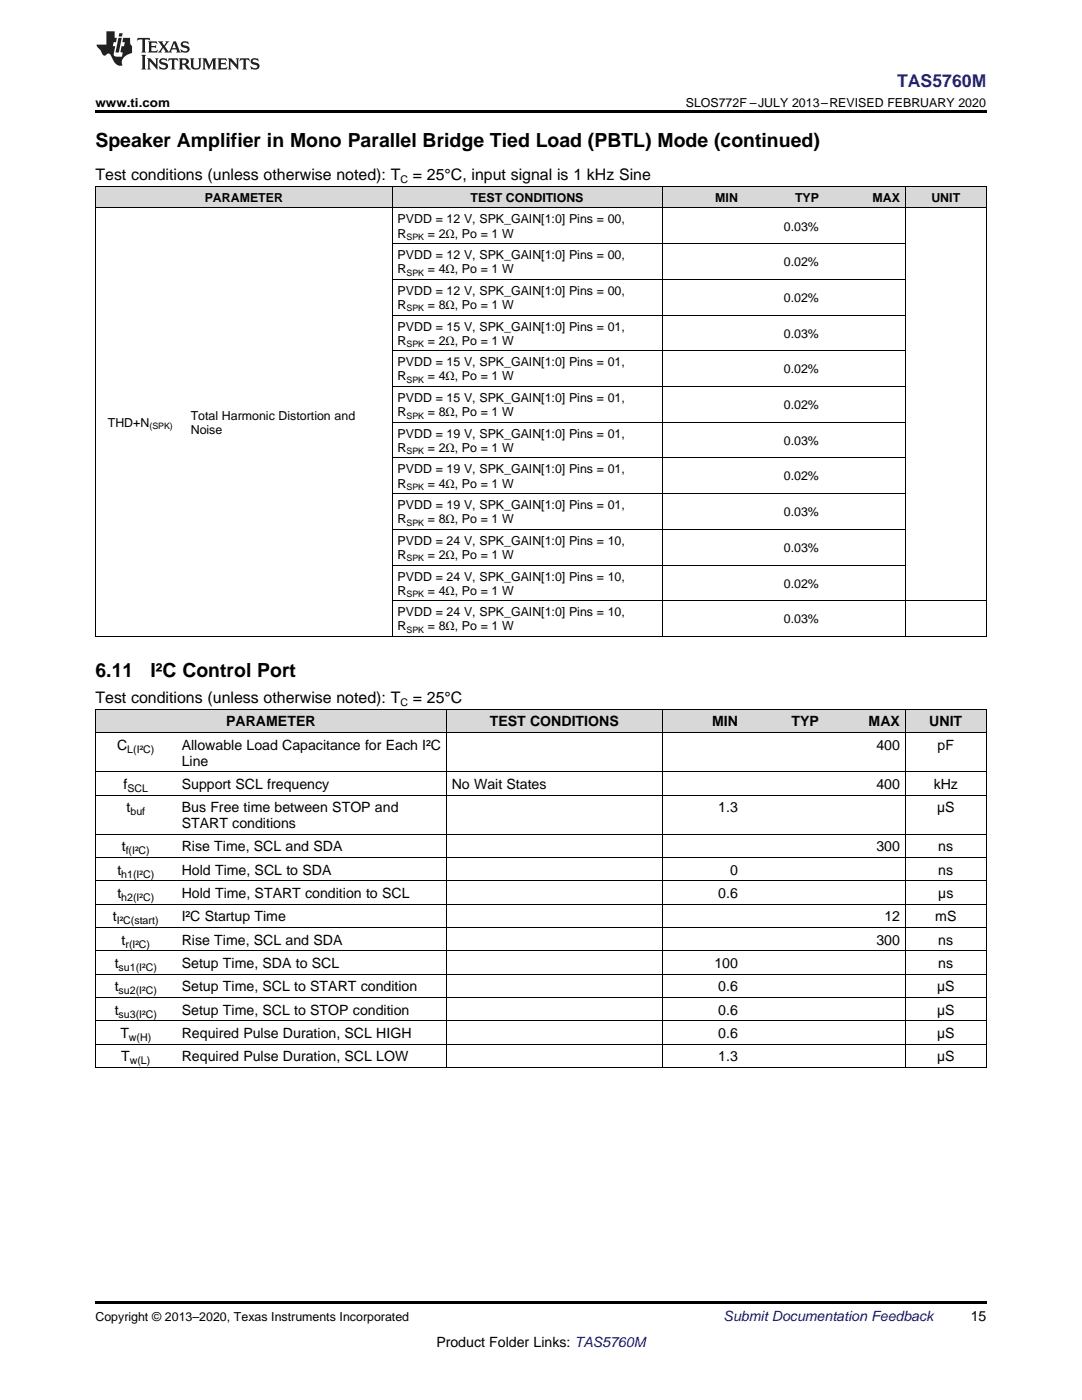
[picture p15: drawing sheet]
<svg xmlns="http://www.w3.org/2000/svg" width="216mm" height="279mm" viewBox="0 0 216 279" stroke-linecap="round" stroke-linejoin="round" font-family="sans-serif">
<defs><g id="words">
<g font-size="3.9">
<text x="19" y="29.3">Speaker Amplifier in Mono Parallel Bridge Tied Load (PBTL) Mode (continued)</text>
<text x="19" y="135.1">6.11</text>
<text x="30.1" y="135.1">I²C Control Port</text>
</g>
<text font-size="3.5" fill="#00f" x="179" y="17.3">TAS5760M</text>
<g font-size="3.2">
<text x="19" y="36">Test conditions (unless otherwise noted): T</text>
<text x="82.4" y="36">= 25°C, input signal is 1 kHz Sine</text>
<text x="19" y="140.3">Test conditions (unless otherwise noted): T</text>
<text x="82.4" y="140.3">= 25°C</text>
</g>
<g font-size="2.8">
<text x="23.4" y="149.6">C</text>
<text x="36.3" y="149.6">Allowable Load Capacitance for Each I²C</text>
<text x="45.1" y="145">PARAMETER</text>
<text x="97.7" y="145">TEST CONDITIONS</text>
<text x="142.1" y="145">MIN</text>
<text x="157.9" y="145">TYP</text>
<text x="173.3" y="145">MAX</text>
<text x="174.9" y="149.6">400</text>
<text x="185.4" y="145">UNIT</text>
<text x="187.1" y="149.6">pF</text>
<text x="36.3" y="152.8">Line</text>
<text x="24.7" y="157.4">f</text>
<text x="36.3" y="157.4">Support SCL frequency</text>
<text x="90.1" y="157.4">No Wait States</text>
<text x="174.9" y="157.4">400</text>
<text x="186.3" y="157.4">kHz</text>
<text x="25.3" y="162.1">t</text>
<text x="36.3" y="162.1">Bus Free time between STOP and</text>
<text x="36.3" y="165.3">START conditions</text>
<text x="143.3" y="162.1">1.3</text>
<text x="187" y="162.1">µS</text>
<text x="24.3" y="169.9">t</text>
<text x="36.3" y="169.9">Rise Time, SCL and SDA</text>
<text x="174.9" y="169.9">300</text>
<text x="187.2" y="169.9">ns</text>
<text x="23.4" y="174.6">t</text>
<text x="23.4" y="179.2">t</text>
<text x="36.3" y="174.6">Hold Time, SCL to SDA</text>
<text x="36.3" y="179.2">Hold Time, START condition to SCL</text>
<text x="143.3" y="179.2">0.6</text>
<text x="145.7" y="174.6">0</text>
<text x="187.2" y="174.6">ns</text>
<text x="187.2" y="179.2">µs</text>
<text x="22.5" y="183.9">t</text>
<text x="36.3" y="183.9">I²C Startup Time</text>
<text x="176.5" y="183.9">12</text>
<text x="186.6" y="183.9">mS</text>
<text x="24.3" y="188.6">t</text>
<text x="36.3" y="188.6">Rise Time, SCL and SDA</text>
<text x="174.9" y="188.6">300</text>
<text x="187.2" y="188.6">ns</text>
<text x="22.9" y="193.2">t</text>
<text x="22.9" y="197.9">t</text>
<text x="36.3" y="193.2">Setup Time, SDA to SCL</text>
<text x="36.3" y="197.9">Setup Time, SCL to START condition</text>
<text x="142.6" y="193.2">100</text>
<text x="143.3" y="197.9">0.6</text>
<text x="187" y="197.9">µS</text>
<text x="187.2" y="193.2">ns</text>
<text x="22.9" y="202.5">t</text>
<text x="36.3" y="202.5">Setup Time, SCL to STOP condition</text>
<text x="143.3" y="202.5">0.6</text>
<text x="187" y="202.5">µS</text>
<text x="24" y="207.2">T</text>
<text x="36.3" y="207.2">Required Pulse Duration, SCL HIGH</text>
<text x="143.3" y="207.2">0.6</text>
<text x="187" y="207.2">µS</text>
<text x="24.2" y="211.8">T</text>
<text x="36.3" y="211.8">Required Pulse Duration, SCL LOW</text>
<text x="143.3" y="211.8">1.3</text>
<text x="187" y="211.8">µS</text>
<text x="193.7" y="263.6">15</text>
<text x="87.1" y="268.9">Product Folder Links: TAS5760M</text>
</g>
<text font-size="2.8" fill="#0000c8" x="144.4" y="263.6">Submit Documentation Feedback</text>
<g font-size="2.5">
<text x="19" y="21.4">www.ti.com</text>
<text x="136.8" y="21.4">SLOS772F –JULY 2013–REVISED FEBRUARY 2020</text>
<text x="40.9" y="40.3">PARAMETER</text>
<text x="93.9" y="40.3">TEST CONDITIONS</text>
<text x="142.7" y="40.3">MIN</text>
<text x="158.6" y="40.3">TYP</text>
<text x="174.1" y="40.3">MAX</text>
<text x="185.8" y="40.3">UNIT</text>
<text x="79.3" y="44.6">PVDD = 12 V, SPK_GAIN[1:0] Pins = 00,</text>
<text x="79.3" y="47.4">R</text>
<text x="85.4" y="47.4">= 2Ω, Po = 1 W</text>
<text x="156.4" y="46">0.03%</text>
<text x="79.3" y="51.7">PVDD = 12 V, SPK_GAIN[1:0] Pins = 00,</text>
<text x="156.4" y="53.1">0.02%</text>
<text x="79.3" y="54.5">R</text>
<text x="79.3" y="58.8">PVDD = 12 V, SPK_GAIN[1:0] Pins = 00,</text>
<text x="85.4" y="54.5">= 4Ω, Po = 1 W</text>
<text x="79.3" y="61.7">R</text>
<text x="79.3" y="66">PVDD = 15 V, SPK_GAIN[1:0] Pins = 01,</text>
<text x="85.4" y="61.7">= 8Ω, Po = 1 W</text>
<text x="156.4" y="60.3">0.02%</text>
<text x="79.3" y="68.8">R</text>
<text x="85.4" y="68.8">= 2Ω, Po = 1 W</text>
<text x="156.4" y="67.4">0.03%</text>
<text x="79.3" y="73.1">PVDD = 15 V, SPK_GAIN[1:0] Pins = 01,</text>
<text x="79.3" y="75.9">R</text>
<text x="85.4" y="75.9">= 4Ω, Po = 1 W</text>
<text x="156.4" y="74.5">0.02%</text>
<text x="38.1" y="83.8">Total Harmonic Distortion and</text>
<text x="79.3" y="80.2">PVDD = 15 V, SPK_GAIN[1:0] Pins = 01,</text>
<text x="79.3" y="83">R</text>
<text x="85.4" y="83">= 8Ω, Po = 1 W</text>
<text x="156.4" y="81.6">0.02%</text>
<text x="21.5" y="85.2">THD+N</text>
<text x="38.1" y="86.6">Noise</text>
<text x="79.3" y="87.3">PVDD = 19 V, SPK_GAIN[1:0] Pins = 01,</text>
<text x="156.4" y="88.8">0.03%</text>
<text x="79.3" y="90.2">R</text>
<text x="79.3" y="94.5">PVDD = 19 V, SPK_GAIN[1:0] Pins = 01,</text>
<text x="85.4" y="90.2">= 2Ω, Po = 1 W</text>
<text x="156.4" y="95.9">0.02%</text>
<text x="79.3" y="97.3">R</text>
<text x="79.3" y="101.6">PVDD = 19 V, SPK_GAIN[1:0] Pins = 01,</text>
<text x="85.4" y="97.3">= 4Ω, Po = 1 W</text>
<text x="79.3" y="104.4">R</text>
<text x="85.4" y="104.4">= 8Ω, Po = 1 W</text>
<text x="156.4" y="103">0.03%</text>
<text x="79.3" y="108.7">PVDD = 24 V, SPK_GAIN[1:0] Pins = 10,</text>
<text x="79.3" y="111.5">R</text>
<text x="85.4" y="111.5">= 2Ω, Po = 1 W</text>
<text x="156.4" y="110.1">0.03%</text>
<text x="79.3" y="115.9">PVDD = 24 V, SPK_GAIN[1:0] Pins = 10,</text>
<text x="79.3" y="118.7">R</text>
<text x="85.4" y="118.7">= 4Ω, Po = 1 W</text>
<text x="156.4" y="117.3">0.02%</text>
<text x="79.3" y="123">PVDD = 24 V, SPK_GAIN[1:0] Pins = 10,</text>
<text x="79.3" y="125.8">R</text>
<text x="85.4" y="125.8">= 8Ω, Po = 1 W</text>
<text x="156.4" y="124.4">0.03%</text>
<text x="19" y="263.6">Copyright © 2013–2020, Texas Instruments Incorporated</text>
</g>
<g font-size="2.1">
<text x="79.9" y="36.6">C</text>
<text x="79.9" y="140.9">C</text>
<text x="25.4" y="150.2">L(I²C)</text>
<text x="25.4" y="158">SCL</text>
<text x="26" y="162.7">buf</text>
<text x="25.1" y="170.5">f(I²C)</text>
<text x="24.2" y="175.2">h1(I²C)</text>
<text x="24.2" y="179.8">h2(I²C)</text>
<text x="23.3" y="184.5">I²C(start)</text>
<text x="25" y="189.1">r(I²C)</text>
<text x="23.7" y="193.8">su1(I²C)</text>
<text x="23.7" y="198.4">su2(I²C)</text>
<text x="23.7" y="203.1">su3(I²C)</text>
<text x="25.7" y="207.8">w(H)</text>
<text x="25.9" y="212.4">w(L)</text>
</g>
<g font-size="1.8">
<text x="81.1" y="47.9">SPK</text>
<text x="81.1" y="55">SPK</text>
<text x="81.1" y="62.2">SPK</text>
<text x="81.1" y="69.3">SPK</text>
<text x="81.1" y="76.4">SPK</text>
<text x="81.1" y="83.5">SPK</text>
<text x="29.8" y="85.7">(SPK)</text>
<text x="81.1" y="90.7">SPK</text>
<text x="81.1" y="97.8">SPK</text>
<text x="81.1" y="104.9">SPK</text>
<text x="81.1" y="112">SPK</text>
<text x="81.1" y="119.2">SPK</text>
<text x="81.1" y="126.3">SPK</text>
</g>
</g></defs>
<g fill="#d8d8d8">
<path d="M19 141.6h16.2v4.6h-16.2z"/>
<path d="M35.2 141.6h53.9v4.6h-53.9z"/>
<path d="M89.1 141.6h43.1v4.6h-43.1z"/>
<path d="M132.2 141.6h16.1v4.6h-16.1z"/>
<path d="M148.3 141.6h16.2v4.6h-16.2z"/>
<path d="M164.5 141.6h16.2v4.6h-16.2z"/>
<path d="M180.7 141.6h16.1v4.6h-16.1z"/>
<path d="M19 37.3h18v4.3h-18z"/>
<path d="M37 37.3h41.3v4.3h-41.3z"/>
<path d="M78.3 37.3h53.9v4.3h-53.9z"/>
<path d="M132.2 37.3h16.1v4.3h-16.1z"/>
<path d="M148.3 37.3h16.2v4.3h-16.2z"/>
<path d="M164.5 37.3h16.2v4.3h-16.2z"/>
<path d="M180.7 37.3h16.1v4.3h-16.1z"/>
</g>
<path d="M19 22h177.8v.5h-177.8zM19 213.1h.2zM89 213.1h.1zM132.1 213.1h.1zM180.6 213.1h.1zM196.7 213.1h.1zM19 259.7h177.8v.5h-177.8z" fill="#000"/>
<g fill="none" stroke="#000" stroke-width=".2">
<path d="M19 37.2h177.8M19.1 37.2v89.9M78.2 37.2v89.9M132.1 37.2v89.9M180.6 37.2v89.9M196.8 37.2v89.9M19 41.5h177.8M78.3 55.8h102.4M78.3 48.6h102.4M78.3 77.1h102.4M78.3 70h102.4M78.3 62.9h102.4"/>
<path d="M78.3 98.5h102.4M78.3 91.4h102.4M78.3 84.3h102.4M78.3 119.9h118.5M78.3 112.8h102.4M78.3 105.6h102.4M19 127h177.8M19 158.7h177.8M19 154h177.8M19 146.2h177.8M19 141.5h177.8M19.1 141.5v71.6"/>
<path d="M89 141.5v71.6M132.1 141.5v71.6M180.6 141.5v71.6M196.8 141.5v71.6M19 175.8h177.8M19 171.2h177.8M19 166.5h177.8M19 199.1h177.8M19 194.4h177.8M19 189.8h177.8M19 185.1h177.8M19 180.5h177.8"/>
<path d="M19 213.1h177.8M19 208.4h177.8M19 203.7h177.8"/>
</g>
<g fill="#231f20">
<path d="M27.5 7.6l-.1 .5 .4-.2h.6v.1v2.1l-.2 .4h1l-.3-.4v-2.1l.1-.1h.5l.5 .2-.2-.5zM29.5 8.3l.2 .3v1.5l-.2 .4h1.8l.2-.6a1.04 1.04 0 0 1-1.3 .2v-.7h.6l.3 .2v-.6l-.3 .2h-.6v-.6l.8-.1 .4 .3-.2-.5zM31.5 8.3l.9 1.1-.9 1.1h.8l-.2-.2 .5-.7 .4 .7-.2 .2h1.5l-.1-.2 .1-.4h.9l.1 .4-.2 .2h1l-.3-.3-.7-1.9h-.5l-.9 2-.8-1 .9-1h-.8l.1 .3-.3 .5-.4-.6 .2-.2zM34.7 8.6l.4 1h-.7zM36.3 8.4a.63 .63 0 0 0-.2 .7 .63 .63 0 0 0 .6 .4l.6 .2 .1 .2a.75 .75 0 0 1-.7 .4 .75 .75 0 0 1-.6-.5l.1 .7 .1-.1a1.11 1.11 0 0 0 1.5-.6 1.13 1.13 0 0 0-1.2-.8l-.1-.4a1.04 1.04 0 0 1 1.2 .2l-.2-.5-.1 .1-.5-.2zM28.2 10.9l.2 .4v2.2l-.2 .4h1l-.3-.4v-2.2l.3-.4zM29.3 11.6l.3 .4v1.5l-.3 .4h.8l-.2-.4v-1.3l1.5 1.7v-1.9l.2-.4h-.7l.2 .4v.9l-1.1-1.3zM32 11.8a.62 .62 0 0 0-.2 .7 .62 .62 0 0 0 .6 .4l.6 .1 .1 .3a.76 .76 0 0 1-.7 .3 .76 .76 0 0 1-.6-.4l.1 .7 .1-.1a1.11 1.11 0 0 0 1.5-.6 1.13 1.13 0 0 0-1.2-.8l-.1-.4a1.04 1.04 0 0 1 1.2 .2l-.2-.6-.1 .1-.5-.1zM33.7 11.6l-.2 .6a.61 .61 0 0 1 .8-.3v1.6l-.2 .4h.9l-.2-.4v-1.6a.63 .63 0 0 1 .8 .3l-.2-.6zM35.6 11.6l.3 .4v1.5l-.3 .4h1l-.2-.2v-.8l.5 .2a.76 .76 0 0 0 1.2 .7l-1-1a.58 .58 0 0 0 .6-.5 .58 .58 0 0 0-.5-.6zM36.4 11.9h.1a.45 .45 0 0 1 .5 .1 .45 .45 0 0 1 .1 .5l-.7 .2zM37.9 11.6l.2 .2a2.17 2.17 0 0 0 .3 1.9 .99 .99 0 0 0 1.6-.6v-1.1l.2-.4h-.7l.2 .2a1.92 1.92 0 0 1-.2 1.8 .6 .6 0 0 1-.9-.5v-1.1l.2-.4zM40.4 11.6l.2 .4v1.5l-.2 .4h.7l-.2-.4v-1.4l.8 1.8 .8-1.8v1.4l-.2 .4h.9l-.2-.4v-1.5l.2-.4h-.8l-.6 1.5-.6-1.5zM43.4 11.6l.2 .4v1.5l-.2 .4h1.8l.2-.6a1.04 1.04 0 0 1-1.3 .1v-.6h.5l.4 .2v-.6l-.4 .2h-.5v-.7h.8l.3 .3-.1-.6zM45.5 11.6l.2 .4v1.5l-.2 .4h.7l-.2-.4v-1.3l1.5 1.7v-1.9l.2-.4h-.7l.2 .4v.9l-1.1-1.3zM47.9 11.6l-.1 .6a.61 .61 0 0 1 .8-.3v1.6l-.3 .4h1l-.3-.4 .1-1.6a.63 .63 0 0 1 .7 .3l-.1-.6zM50.2 11.8a.62 .62 0 0 0-.2 .7 .62 .62 0 0 0 .6 .4l.6 .1 .2 .3a.76 .76 0 0 1-.8 .3 .76 .76 0 0 1-.6-.4l.1 .7 .2-.1a1.11 1.11 0 0 0 1.5-.6 1.13 1.13 0 0 0-1.3-.8l-.1-.4a1.04 1.04 0 0 1 1.2 .2l-.1-.6-.2 .1-.5-.1z"/>
<path d="M21.2 6.3v2.6h-1.9l.1 .4 .7 .9a.91 .91 0 0 0 1 .8 .56 .56 0 0 1 .5-.3 .56 .56 0 0 1 .5 .3l.4 .8a1.53 1.53 0 0 0 1.9 1.2 1.54 1.54 0 0 1 1-2.1l.9-.3v-1.4a1.52 1.52 0 0 1-.3-1.6h-1.4l-.2 .8h.5l-.2 .8h-.4l-.2 1v.2l.4 .1-.2 .8a1.93 1.93 0 0 1-1.6-.3l.3-1.8h-.5l.2-.8h.4l.2-.8h-.4v-1.3zM23.6 7.6l-.6 2.9h.7l.6-2.9zM23.8 6.6l-.1 .7h.6l.2-.7z"/>
</g>
<use href="#words"/>
</svg>
